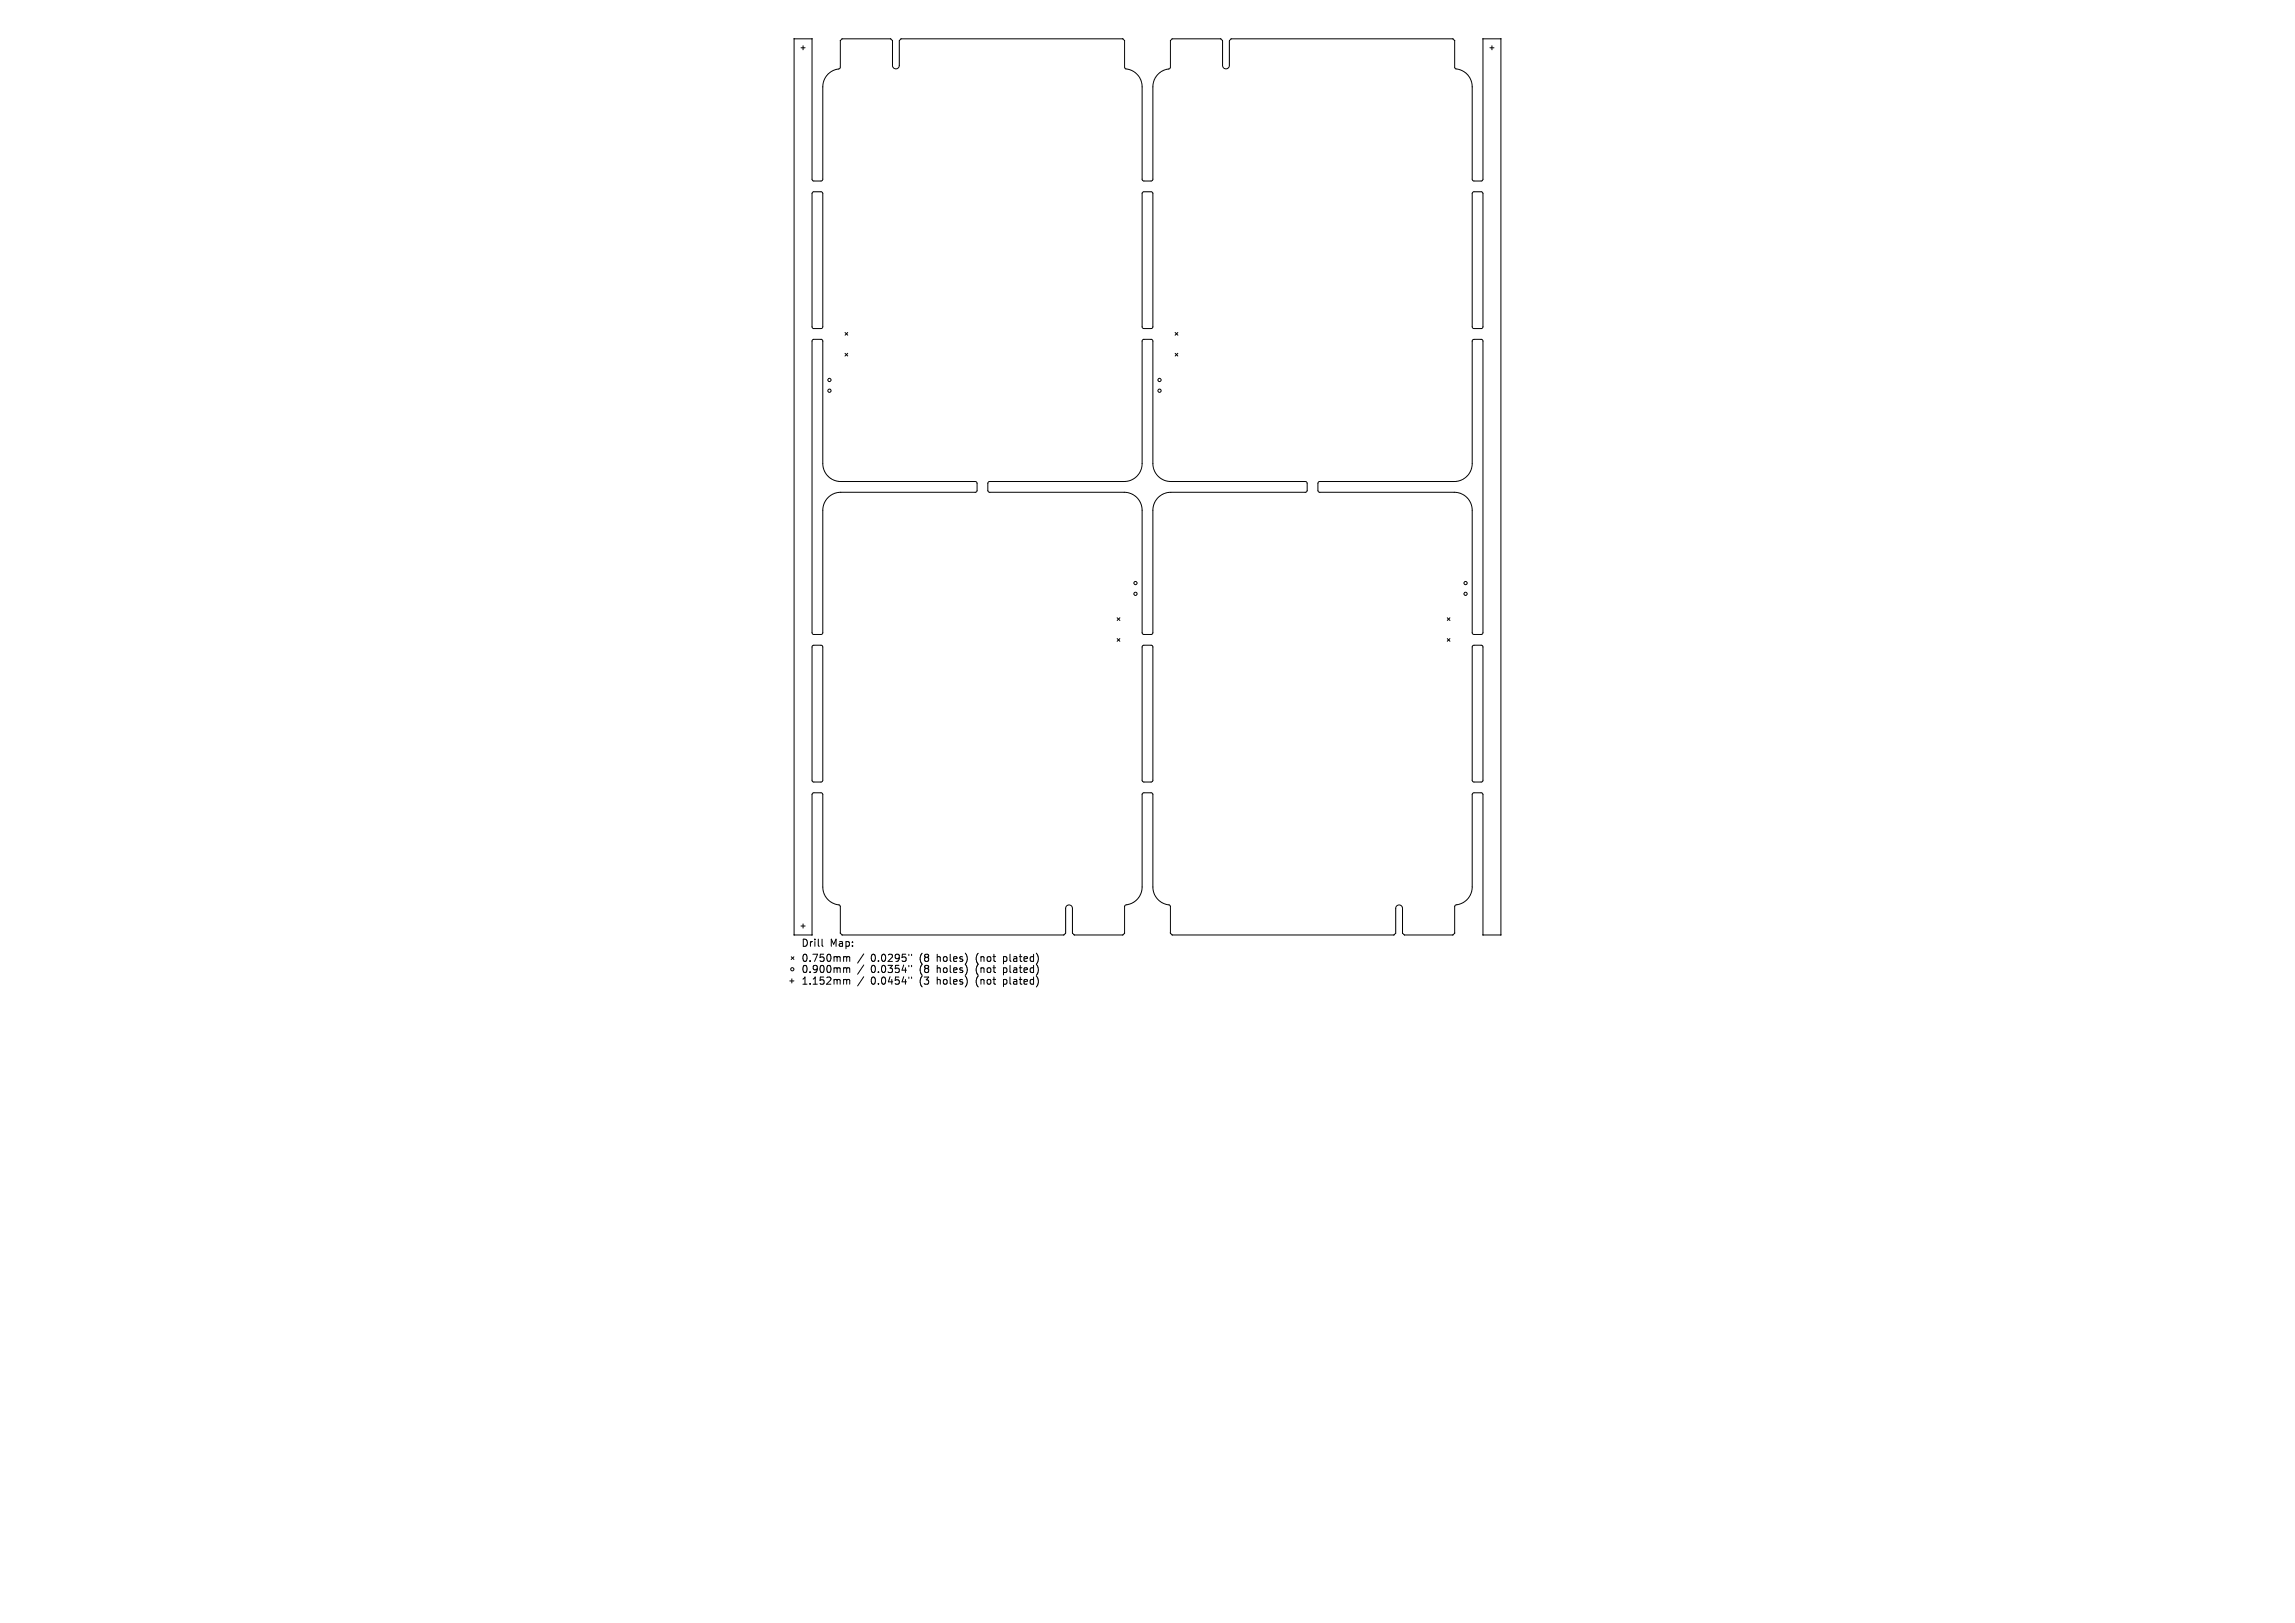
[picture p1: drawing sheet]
<svg xmlns="http://www.w3.org/2000/svg" width="297mm" height="210mm" viewBox="0 0 297 210" stroke-linecap="round" stroke-linejoin="round" font-family="sans-serif">
<defs><g id="words">
<g font-size="1.3">
<text x="103.7" y="122.6">Drill</text>
<text x="103.7" y="124.6">0.750mm</text>
<text x="107.4" y="122.6">Map:</text>
<text x="112.7" y="124.6">0.0295&quot;</text>
<text x="119.1" y="124.6">(8</text>
<text x="121.4" y="124.6">holes)</text>
<text x="126.5" y="124.6">(not</text>
<text x="130.1" y="124.6">plated)</text>
<text x="103.7" y="126">0.900mm</text>
<text x="103.7" y="127.5">1.152mm</text>
<text x="112.7" y="126">0.0354&quot;</text>
<text x="112.7" y="127.5">0.0454&quot;</text>
<text x="119.1" y="126">(8</text>
<text x="119.1" y="127.5">(3</text>
<text x="121.4" y="126">holes)</text>
<text x="121.4" y="127.5">holes)</text>
<text x="126.5" y="126">(not</text>
<text x="126.5" y="127.5">(not</text>
<text x="130.1" y="126">plated)</text>
<text x="130.1" y="127.5">plated)</text>
</g>
</g></defs>
<g fill="none" stroke="#000" stroke-width=".13">
<path d="M102.8 5v116M102.8 5h.1M102.8 5h2.3M103.7 6.2h.5M103.9 5.9v.6M105.1 5h.1M109 5l-.3 .3v3.4l-.1 .2a2.39 2.39 0 0 0-2.1 2.3v12l-.2 .2h-1l-.2-.2v-18.2M109 5h.1M109 5h6.3M115.3 5h.1M115.3 5l.2 .3v3.2a.44 .44 0 0 0 .4 .4 .44 .44 0 0 0 .5-.4v-3.2l.2-.3M116.6 5h.1"/>
<path d="M116.6 5h28.7M145.3 5h.1M145.3 5l.2 .3v3.4l.1 .2a2.47 2.47 0 0 1 2.2 2.3v12l.1 .2h.1h1l.2-.2v-12a2.63 2.63 0 0 1 2.2-2.4l.1-3.5 .2-.3M151.7 5h.1M151.7 5h6.3M158 5h.1M158 5l.2 .3v3.2a.44 .44 0 0 0 .5 .4 .44 .44 0 0 0 .4-.4v-3.2l.2-.3M159.3 5h.1M159.3 5h28.7M188 5h.1M188 5l.3 .3v3.4v.2a2.47 2.47 0 0 1 2.2 2.3v12l.2 .2h1l.2-.2v-18.2M191.9 5h.1"/>
<path d="M191.9 5h2.3M192.8 6.2h.5M193.1 5.9v.6M194.2 5h.1M194.2 5v116M105.2 24.9l1.1-.1 .2 .2v17.3l-.2 .2h-1l-.2-.2v-17.3zM147.9 24.9l1.1-.1 .2 .2v17.3l-.2 .2h-1l-.2-.2v-17.3zM190.6 24.9l1.1-.1 .2 .2v17.3l-.2 .2h-1l-.2-.2v-17.3zM105.2 44l1.1-.1 .2 .2v15.9a2.32 2.32 0 0 0 2.3 2.3h17.4l.2 .2v1v.1l-.2 .1h-17.4a2.32 2.32 0 0 0-2.3 2.3v15.9l-.2 .2h-1l-.2-.2v-37.8zM109.4 43l.3 .4M109.4 45.7l.3 .4M109.7 43l-.3 .4"/>
<path d="M109.7 45.7l-.3 .4M152.1 43l.3 .4M152.1 45.7l.3 .4M152.4 43l-.3 .4M152.4 45.7l-.3 .4M127.9 62.4l.2-.1h17.4a2.32 2.32 0 0 0 2.3-2.3v-15.9l.2-.2h1l.1 .1 .1 .1v15.9a2.32 2.32 0 0 0 2.3 2.3h17.4l.2 .1 .1 .1v1l-.2 .2h-17.5a2.32 2.32 0 0 0-2.3 2.3v15.9l-.2 .2h-1l-.1-.1-.1-.1v-15.9a2.32 2.32 0 0 0-2.3-2.3h-17.4l-.3-.2zM144.6 79.9l.3 .4M144.9 79.9l-.3 .4M170.6 62.4l.2-.1h17.4a2.32 2.32 0 0 0 2.3-2.3v-15.9l.2-.2h1l.2 .2v37.8l-.2 .2h-1l-.2-.2v-15.9a2.32 2.32 0 0 0-2.3-2.3h-17.4l-.2-.2zM187.3 79.9l.3 .4M187.6 79.9l-.3 .4M105.2 83.6l1.1-.1 .2 .2v17.3l-.2 .2h-1l-.2-.2v-17.3z"/>
<path d="M144.6 82.6l.3 .4M144.9 82.6l-.3 .4M147.9 83.6l1.1-.1 .2 .2v17.3l-.2 .2h-1l-.2-.2v-17.3zM187.3 82.6l.3 .4M187.6 82.6l-.3 .4M190.6 83.6l1.1-.1 .2 .2v17.3l-.2 .2h-1l-.2-.2v-17.3zM103.7 119.8h.5M103.9 119.6v.5M102.2 126.9h.5M102.4 123.8l.3 .4M102.5 126.7v.5M102.7 123.8l-.3 .4"/>
<path d="M102.8 121h.1M102.8 121h2.3M105.1 121h.1M106.4 121.5v.8l.1 .2M108.7 120.7v-3.4v-.2a2.47 2.47 0 0 1-2.2-2.3v-12l-.2-.2h-1l-.2 .2v18.2M108.7 120.7h.1M108.7 120.7l.3 .3M109 121h.1M109 121h28.7M109.3 123.8l.3 .1M109.3 125.2l.3 .2M109.3 126.7l.3 .2"/>
<path d="M109.6 123.9l.1-.1h.2l.1 .6M109.6 123.9v.5M109.6 125.4v.4M109.6 126.9v.5M109.6 125.4l.1-.2 .2 .1 .1 .5M109.6 126.9l.1-.2 .2 .1 .1 .6M111.8 123.4l-.8 1.2M111.8 124.9l-.8 1.2M111.8 126.4l-.8 1.2M117.6 123.5v.1M117.6 124.9v.2M117.6 126.4v.2"/>
<path d="M118 123.5v.1M118 124.9v.2M118 126.4v.2M137.7 121h.1M138.8 120.7l.2 .3M138.8 120.7v-3.2a.44 .44 0 0 0-.5-.4 .44 .44 0 0 0-.4 .4v3.2l-.2 .3M138.8 120.7h.1M139 121h.1M139 121h6.3M145.3 121h.1M145.5 120.7l-.2 .3M145.5 120.7v-3.4l.1-.2a2.39 2.39 0 0 0 2.2-2.3v-12l.2-.2h1l.1 .1 .1 .1v12a2.51 2.51 0 0 0 2.2 2.4l.1 3.5"/>
<path d="M145.5 120.7h.1M151.5 120.7h.1M151.5 120.7l.2 .3M151.7 121h.1M151.7 121h28.7M180.4 121h.1M181.5 120.7v-3.2a.44 .44 0 0 0-.4-.4 .44 .44 0 0 0-.5 .4v3.2l-.2 .3M181.5 120.7h.1M181.5 120.7l.2 .3M181.7 121h.1M181.7 121h6.3M188 121h.1"/>
<path d="M188.3 120.7l-.3 .3M188.3 120.7v-3.4l.1-.2a2.39 2.39 0 0 0 2.1-2.3v-12l.2-.2h1l.2 .2v18.2M188.3 120.7h.1M191.9 121h.1M191.9 121h2.3M194.2 121h.1"/>
<circle cx="107.3" cy="50.6" r=".21"/>
<circle cx="107.3" cy="49.2" r=".21"/>
<circle cx="150.1" cy="50.6" r=".21"/>
<circle cx="150.1" cy="49.2" r=".21"/>
<circle cx="146.9" cy="75.4" r=".21"/>
<circle cx="146.9" cy="76.8" r=".21"/>
<circle cx="189.7" cy="75.4" r=".21"/>
<circle cx="189.7" cy="76.8" r=".21"/>
<circle cx="102.5" cy="125.4" r=".21"/>
</g>
<use href="#words"/>
</svg>
